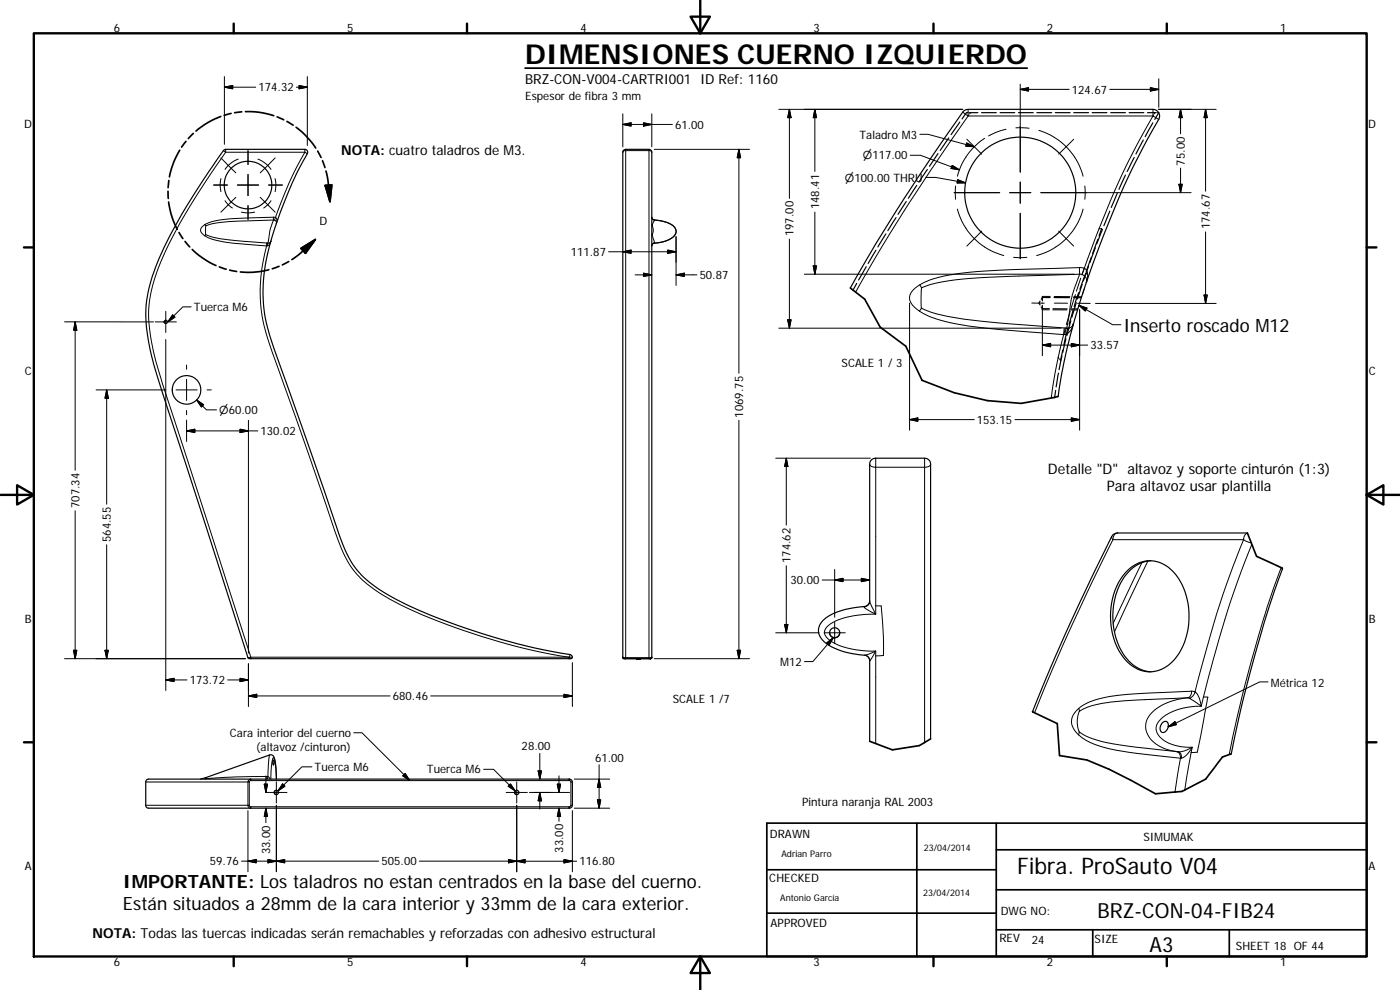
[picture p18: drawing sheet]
<svg xmlns="http://www.w3.org/2000/svg" width="420mm" height="297mm" viewBox="0 0 420 297" stroke-linecap="round" stroke-linejoin="round" font-family="sans-serif">
<defs><g id="words">
<text font-size="8.2" x="157.6" y="19.1">DIMENSIONES CUERNO IZQUIERDO</text>
<text font-size="6.9" x="305.3" y="262.2">Fibra. ProSauto V04</text>
<g font-size="6.3">
<text x="329.4" y="275.4">BRZ-CON-04-FIB24</text>
<text x="345" y="285.6">A3</text>
</g>
<g font-size="5.5">
<text x="337.2" y="99.5">Inserto roscado M12</text>
<text x="36.9" y="266.5">IMPORTANTE: Los taladros no estan centrados en la base del cuerno.</text>
<text x="36.9" y="273.1">Están situados a 28mm de la cara interior y 33mm de la cara exterior.</text>
</g>
<g font-size="4.4">
<text x="314.5" y="142.1">Detalle &quot;D&quot; altavoz y soporte cinturón (1:3)</text>
<text x="332.2" y="147.4">Para altavoz usar plantilla</text>
</g>
<g font-size="4.1">
<text x="157.6" y="25.2">BRZ-CON-V004-CARTRI001 ID Ref: 1160</text>
<text x="102.4" y="46.6">NOTA: cuatro taladros de M3.</text>
<text x="27.8" y="281.5">NOTA: Todas las tuercas indicadas serán remachables y reforzadas con adhesivo estructural</text>
</g>
<g font-size="3.5">
<text x="34.2" y="9.6">6</text>
<text x="104.2" y="9.6">5</text>
<text x="174.2" y="9.6">4</text>
<text x="244.2" y="9.6">3</text>
<text x="314.2" y="9.6">2</text>
<text x="384.2" y="9.6">1</text>
<text x="77.6" y="27.4">174.32</text>
<text x="157.6" y="29.9">Espesor de fibra 3 mm</text>
<text x="321.7" y="28.1">124.67</text>
<text x="7.3" y="38.4">D</text>
<text x="202.6" y="38.6">61.00</text>
<text x="257.9" y="41.6">Taladro M3</text>
<text x="410.6" y="38.4">D</text>
<text x="355.6" y="49.7" transform="rotate(-90 355.6 49.7)">75.00</text>
<text x="245.8" y="62.8" transform="rotate(-90 245.8 62.8)">148.41</text>
<text x="95.9" y="67.6">D</text>
<text x="238.2" y="70.9" transform="rotate(-90 238.2 70.9)">197.00</text>
<text x="363.1" y="68.8" transform="rotate(-90 363.1 68.8)">174.67</text>
<text x="171.3" y="76.8">111.87</text>
<text x="210" y="83.7">50.87</text>
<text x="58.2" y="93.4">Tuerca M6</text>
<text x="327.2" y="104.8">33.57</text>
<text x="7.4" y="112.6">C</text>
<text x="252.5" y="110.2">SCALE 1 / 3</text>
<text x="410.8" y="112.6">C</text>
<text x="223" y="125.3" transform="rotate(-90 223 125.3)">1069.75</text>
<text x="78.2" y="130.6">130.02</text>
<text x="293.2" y="127.2">153.15</text>
<text x="23.9" y="152.4" transform="rotate(-90 23.9 152.4)">707.34</text>
<text x="33.3" y="162.6" transform="rotate(-90 33.3 162.6)">564.55</text>
<text x="237.2" y="169" transform="rotate(-90 237.2 169)">174.62</text>
<text x="237.2" y="175.3">30.00</text>
<text x="7.4" y="186.9">B</text>
<text x="410.8" y="186.9">B</text>
<text x="234.1" y="199.8">M12</text>
<text x="56.9" y="205.3">173.72</text>
<text x="381.3" y="206">Métrica 12</text>
<text x="117.9" y="210.1">680.46</text>
<text x="201.9" y="210.9">SCALE 1 /7</text>
<text x="69" y="221.1">Cara interior del cuerno</text>
<text x="76.9" y="225.3">(altavoz /cinturon)</text>
<text x="156.6" y="225.2">28.00</text>
<text x="94.4" y="231.4">Tuerca M6</text>
<text x="128.1" y="232.1">Tuerca M6</text>
<text x="178.6" y="228.6">61.00</text>
<text x="240.7" y="241.9">Pintura naranja RAL 2003</text>
<text x="231.1" y="251.4">DRAWN</text>
<text x="81.1" y="256.3" transform="rotate(-90 81.1 256.3)">33.00</text>
<text x="169" y="255.9" transform="rotate(-90 169 255.9)">33.00</text>
<text x="343.2" y="252.3">SIMUMAK</text>
<text x="7.4" y="261.1">A</text>
<text x="63" y="259.7">59.76</text>
<text x="114.5" y="259.7">505.00</text>
<text x="173.9" y="259.7">116.80</text>
<text x="410.8" y="261.1">A</text>
<text x="230.9" y="264.6">CHECKED</text>
<text x="300.3" y="274.5">DWG NO:</text>
<text x="231.3" y="278.2">APPROVED</text>
<text x="299.9" y="282.6">REV</text>
<text x="309.7" y="283.3">24</text>
<text x="328.5" y="283">SIZE</text>
<text x="370.9" y="285.1">SHEET 18 OF 44</text>
<text x="34.2" y="289.9">6</text>
<text x="104.2" y="289.9">5</text>
<text x="174.2" y="289.9">4</text>
<text x="244.2" y="289.9">3</text>
<text x="314.2" y="289.9">2</text>
<text x="384.2" y="289.9">1</text>
</g>
<g font-size="3.3">
<text x="258.9" y="47.8">⌀117.00</text>
<text x="253.6" y="54.5">⌀100.00 THRU</text>
<text x="65.8" y="124.2">⌀60.00</text>
</g>
<g font-size="2.7">
<text x="234.5" y="257.1">Adrian Parro</text>
<text x="277.3" y="255.2">23/04/2014</text>
<text x="277" y="268.7">23/04/2014</text>
<text x="234.2" y="270.2">Antonio García</text>
</g>
</g></defs>
<g fill="none" stroke="#000" stroke-width=".3">
<path d="M67.3 23v20.3M67.3 26.2l2.5-.5v.9zM67.3 26.2h9.4M88.9 26.2h3.3M89.8 25.7l2.4 .5-2.4 .4zM92.2 23v20.6M186.9 37.3l2.5-.4v.9zM186.9 37.3h14.9M186.9 34.2v9.9M193.1 36.9l2.5 .4-2.5 .5zM195.6 34.2v9.9M236.9 32.8v26.7"/>
<path d="M236.9 32.8l.5 2.5h-1zM244.5 32.8v18.6M244.5 32.8l.6 2.5h-1zM288.9 33.7l1.6 1.1M288.9 32.8h-55.2M290.5 34.8a571.9 571.9 0 0 0-33.7 52.9M290.5 32.8v2M290.5 34.8h55.5M290.8 34.5l-.3 .3M291.3 33.8l-.3 .3M301.9 38.8l-2.7 .8-2.5 1.2M304.9 38.4l4 .1"/>
<path d="M306.2 25.3v26.3M306.2 26.8l2.5-.5v1zM306.2 26.8h14.7M311.8 39.1a19.7 19.7 0 0 1 8.2 4.9M333.1 26.8h14.7M345.2 26.3l2.6 .5-2.6 .5zM346 34.8a247.4 247.4 0 0 0-20.6 45.7M346 34.8l1.8 1M346 32.8v2M346.2 34.5l-.2 .3M346.6 33.8l-.2 .3M347.6 32.8h17.4"/>
<path d="M347.8 23.6v8.6M354.3 32.8v7.4M354.3 32.8l.5 2.5h-1zM361.8 32.8v24.6M361.8 32.8l.5 2.5h-1zM66.3 47.4l2.2 2.2M66.3 53.6l-.2 1.9 .2 2M67 45.2l.7 .5M67.7 45.7a171.2 171.2 0 0 0-20.3 34.9 36.9 36.9 0 0 0-1.6 23.7l.9 3.7 2.1 7.3 26.5 81.9h95.5M67.7 44.8v.9M67.7 45.7h23.8M68.3 55.5h-4.2"/>
<path d="M68.5 49.6l-1 1.2M68.5 49.6l2.3 2.3M70.8 59.2l-4.5 4.5M71.5 47.7l-1.9 1-1.1 .9M74.4 45.2v4.2M74.4 52.3v6.4M77.4 47.7l1.9 1 1.1 .9M77.6 55.5h-6.3M78.1 59.2l4.5 4.5M80.4 49.6l.9 1.2M80.4 49.6l-2.3 2.3M82.6 53.6l.2 1.9-.2 2"/>
<path d="M82.6 47.4l-2.2 2.2M84.7 55.5h-4.1M91.5 45.7l-4.3 8.3-4.5 11.3M91.5 45.7l.7 .4M91.5 44.8v.9M187.8 45.2l-.6 .1-.3 .4M187.8 45.2h7.2l.6 .5M187.8 44.8v.4M194.8 44.8v152.5h-7v-152.1M196.4 44.8h28.5M221.8 44.8v67.2M221.8 44.8l.5 2.5h-1.1z"/>
<path d="M273.2 46.6h3l11.7 4.3M276 40.3h2.5l13.7 3.7M277.8 53.2h3l9 1.7M285.8 49.6l2.1 1.3-2.5-.4zM286.4 57.8h13.6M286.8 55.8v4M287.4 53.9l2.4 1h-2.6zM290.2 41.8l4.4 4.4M292.1 43.9l-2-1-.2 1 2.4 .1M295.5 41.5a19.4 19.4 0 0 0-8.2 11.4M303 57.8h6.4M306.2 54.6v6.4"/>
<path d="M312.4 57.8h45.1M320 44l-2.3 2.2M320 44a19.5 19.5 0 0 1 5 8.9M322.2 41.8l-2.2 2.2M325.6 55.8v4M353.8 55.3h1l-.5 2.5zM354.3 50.4v7.4M61.5 70.8a19.8 19.8 0 0 0 9.1 2.2l9.4 .8a48.2 48.2 0 0 0 1.7 31.8l16.2 46a93.5 93.5 0 0 0 6.2 16.4 28.1 28.1 0 0 0 11.6 11 171.6 171.6 0 0 0 44.4 16.2l10.7 2M61.5 67.4l.3 .4M61.5 67.4a1.75 1.75 0 0 0-1.3 1.7 1.75 1.75 0 0 0 1.3 1.7M61.7 70.4l-.2 .4M61.7 70.4a24 24 0 0 0 9 1.8l9.4 .7"/>
<path d="M61.8 67.8a28.1 28.1 0 0 1 9.9-1.5l10.4-.3-1.1 3-.6 3.9M61.8 67.8l-.1 2.6M67.5 60.2l1 1.2 1.2 1M72.4 63.6l2 .3 2-.3M74.4 61.7v4.1M80.1 72.9l.1 .9M80.1 72.9h.3M81.2 72.5l-.8 .4M81.3 72.4l-.4 .9-.7 .5 .2-.9M81.3 60.2l-.9 1.2-1.3 1M82.1 65.2a.55 .55 0 0 0 .3 .9M82.1 65.2l.6 .1"/>
<path d="M82.1 65.2l-5.3 .1a53.3 53.3 0 0 0-13.5 1.3l-1.8 .8M82.7 65.3l.4 .7-.2 1.1M82.7 65.3l-.3 .8 .5 .4 .1 .5M182.7 75.5h20.2M186.9 75.5l2.5-.5v1zM195.6 67.4l.1 .4M195.6 65.2l.4 .7 .4 .1M195.7 70.4l.7 2.5M195.7 67.8a2.87 2.87 0 0 1 0 2.6M195.7 70.4l-.1 .4M196.4 72.9l-.3 .1M196.4 72.9v.1"/>
<path d="M196.4 72.9l-.6 .3-.2 .6M196.4 66l3.1 .5a3.6 3.6 0 0 1 3.4 3.1l-.1 .2a5.1 5.1 0 0 1-4.6 2.9l-1.8 .2M196.4 66l-.7 1.8M200.4 75l2.5 .5-2.5 .5zM202.9 71v14.6M236.9 71.7v26.8M244.1 79.8h1l-.6 2.5zM244.5 63.6v18.7M287.3 62.7a19.5 19.5 0 0 0 5.1 8.9M292.4 71.6a19.5 19.5 0 0 0 8.8 5.1M292.4 71.6l-2.2 2.2M294.6 69.3l-2.2 2.3"/>
<path d="M304.2 77.2h4M306.2 64v13.6M317.7 69.3l2.3 2.3M320 71.6a20 20 0 0 1-8.9 5.1M320 71.6l2.2 2.2M325 62.7a19.7 19.7 0 0 1-5 8.9M361.8 69.6v21.4M19.4 96.6h26.7M22.6 96.6l.5 2.5h-1zM22.6 96.6v44.5M46.6 96.6h6.3M49.8 93.4v6.4"/>
<path d="M50.4 96.5l1.4-2 .7 .7-2 1.3M57.4 92.1h-2.5l-4.4 4.4M193.1 82l2.5 .5-2.5 .5zM195.6 82.5h-5M202.9 82.5l2.5-.5v1zM202.9 82.5h6.3M233.7 98.5h84.8M236.4 95.9h1l-.5 2.6zM241.4 82.3h81M273 90.9v38.2M275.9 93.4l.6 .3a36.7 36.7 0 0 0 13.8 4.1l9.6 1.1 19.3 1.5M276 85.5l.6 .9"/>
<path d="M276 85.5a4.5 4.5 0 0 0-3 4.6l.9 1.5 2 1.8M276.6 92.5l-.7 .9M276.6 92.5l.5 .3a42.5 42.5 0 0 0 12.2 3 518.4 518.4 0 0 0 30.5 2.6l.3 .1M276.6 86.4a37.7 37.7 0 0 1 12.7-2.7l13.5-.8 21.2-.6-2.2 6.2-1.7 10M276.6 86.4v6.1M309.7 90.9l3.1 .1M312.7 91h.7M312.8 92.9l2.1 .1M312.8 92.6v14.1M312.8 88.9h2.4M316 93h4.2M316.4 89h4.7"/>
<path d="M316.4 91h4M319.4 98.4l-.2 2M319.8 98.4l-.6 2M320.1 98.5l-.5 1.9M321.2 93.4l-1.2 4M321.3 93h2.1M322.1 97.3l-.9 1-1.1 .2M322.2 97.1a3.9 3.9 0 0 1-2.6 3.3M322.2 97.1h.1M322.2 97.1l-.1 .1M322.3 89h2.3M322.7 88.4l-1.2 4"/>
<path d="M323.4 91h3.8M323.8 91.6l2.4 .8-.5 .9zM323.8 91.6l10.1 5.8h2.5M323.9 80.3l.1 2 .7 .1M323.9 80.3a493.2 493.2 0 0 0-33.3 1.4 37.2 37.2 0 0 0-13.9 3.4l-.7 .4M323.9 80.3l1.5 .2M324 92.9v36.2M324.3 83.5l-1.3 3.9M325.4 86.8l-.6 1.5M325.4 80.5a3.1 3.1 0 0 1 .8 3.6l-.2 .6M325.4 80.5l-.4 1.2a.55 .55 0 0 0-.2 .6 .55 .55 0 0 0 .5 .4l.7 .8 .1 1.1M325.4 80.5l-.7 2"/>
<path d="M328.8 91h36.2M361.3 88.5h1l-.5 2.5zM32 117v34.3M32 117l.5 2.5h-1zM49.8 101.9v15M49.8 117.1v90.1M49.8 117h-21M52.8 117h6.4M56 109.5v1.3M56 113.8v6.4M62.2 117h1.2M312.8 103.5l2.5-.5v1.1z"/>
<path d="M312.8 103.5h13.6M319.2 100.4a146.2 146.2 0 0 0-3.7 19M319.6 100.4h-.4M321.5 103l2.5 .5-2.5 .6zM56 126v6.5M56 129.3l2.5-.5v1zM56 129.3h21.4M56 123.2v1.2M59 120l3 3h3M59 120l2.1 1.4-.7 .7zM72 128.8l2.6 .5-2.6 .5zM74.6 126.1v69.9"/>
<path d="M221.8 126.1v71.5M232.8 137.5h28.4M236 137.5v20.1M236 137.5l.5 2.5h-1zM262.8 137.5v2.7a1.69 1.69 0 0 1-1.8-.9M273 125.9l2.5-.5v1zM273 125.9h19.4M277.5 137.5v2.7M279.3 139.3a1.5 1.5 0 0 1-1.8 .9M304.6 125.9h19.4M321.5 125.4l2.5 .5-2.5 .5zM22.6 153.2v44.4"/>
<path d="M277.5 140.2h-14.7v41.6M277.5 140.2v82.6M335.4 159.9a1.7 1.7 0 0 0-1.4 2M374.4 159.9a1.98 1.98 0 0 0-1.2 2M32 163.4v34.2M236 169.8v20.1M246.7 174h14.3M250.5 170.9v14.3M250.5 174l2.5-.5v1zM258.5 173.5l2.5 .5-2.5 .5zM333.6 161l.4 .9M334 161.9a658.7 658.7 0 0 0-23.5 52"/>
<path d="M334 161.9h39.2M342.7 168.8l-8.6 18.2M344.5 168.3l-10 21.3M373.2 161.9a307.4 307.4 0 0 0-14.6 45.7M373.2 161.9l2.3 1M375.7 163.3a322 322 0 0 0-14.5 45.8M384.5 170.3a383.7 383.7 0 0 0-15.6 56.1M19.4 197.6h54.3M22 195.1h1.1l-.5 2.5zM31.5 195.1h1l-.5 2.5zM74.4 197.3l.9-.1v.4M74.6 199.2v12.8"/>
<path d="M170.8 197.2l.1 .4M170.8 197.2v.4M171 196.4l-.1 .8h.9M171.8 198.8v13.2M186.9 197.2l.4 .4M186.9 197.2l.9 .1v.3M187.3 197.6h.1M187.3 197.6h.5M187.8 197.6h7.4M195.2 197.6h.1M195.6 197.2l-.4 .4h-.4v-.3l.8-.1-.4 .4M196.4 197.6h28.5"/>
<path d="M221.2 195.1h1.1l-.5 2.5zM232.8 189.9h13M235.5 187.4h1l-.5 2.5zM247.3 189.9h6.4M248.1 192.9l2-1.6-1.3 2.2zM250.1 191.3l-6.1 7.2h-2.6M250.5 186.7v6.3M259.3 182.1a1.69 1.69 0 0 0 1.7-1.7l1.8 3.9-2.9-1.7zM259.3 182v.1M259.4 196.6l3.4-1.3-1.8 3-.3-.9-.6-.7M261 198.3h.1M262.8 196.8v26.3"/>
<path d="M262.8 181.8v2.5a24.5 24.5 0 0 0-13.6 2.9l-.5 .4a2.44 2.44 0 0 0 .1 4.3l.4 .3a22 22 0 0 0 12.5 3.2l1.1-.1v1.5M262.8 181.8h1.7l.6 9.3 .1 3.7-.1 1.9-2.3 .1M49.8 204l2.4-.5v1zM56.1 204h-6.3M68.3 204h6.3M72 203.5l2.6 .5-2.6 .5zM74.6 208.8l2.5-.5v1zM74.6 208.8h42.5M106.2 219.9h2.4l14.4 14.3M129.3 208.8h42.5M169.3 208.3l2.5 .5-2.5 .5zM323.8 212.6l.1 .8"/>
<path d="M323.8 212.6a4.7 4.7 0 0 0-.4 7.6l.3 .3M323.9 219.6l-.2 .9M323.9 219.6l2.3 1.4a49 49 0 0 0 15 3.2l11.4 1.2M323.9 213.4l.4-.2a21.6 21.6 0 0 1 9-2.5l8.2-.7 14.9-.6a16.3 16.3 0 0 0-11.4 5.2 5.9 5.9 0 0 0 2.3 8.9 13.7 13.7 0 0 0 6.2 2.1M323.9 213.4a8 8 0 0 0 0 6.2M350.6 218.1l2-1.6 .4 .9zM357.6 207.4a1.75 1.75 0 0 1-1.2 2l.5 .1M357.6 207.4l-4.3 .2a132.7 132.7 0 0 0-21.4 1.6 16.8 16.8 0 0 0-8.1 3.4M357.6 207.4l1 .2M358.6 207.6l.7 .6 .6 1.1 .6 2.6-3.6-2.4a2.43 2.43 0 0 0 1.7-1.9zM361.2 209.1l-.7 2.8a16.2 16.2 0 0 0-12.7 4.5 3.6 3.6 0 0 0 1.2 5.5l.4 .3a14 14 0 0 0 8.4 2M361.2 209.1l1.3 .1-3.2 16.5-1.8 .1"/>
<path d="M380.6 204.6h-2.6l-27.4 13.5M43.7 234.6h30.7v7h-30.7M61.7 233.3v.3M61.7 233.6l-.2 .2M74.7 234l.6-.2v.4l-.5 .4h-.4zM74.8 234.6v7M75.3 234.2h95.6M79.3 235.3h1l-.5 2.5zM79.8 232.8v5h6.3M80.1 233l-.1 .8M80.4 233l-.2 .8M80.4 233l-9.7 .1-9 .5"/>
<path d="M80.4 233l.7 .8M81 226.5l-.4 1.7-.2 4.8M81.3 233.8a15.2 15.2 0 0 1 .8-6.5l.1 .1a16.9 16.9 0 0 1 .7 6.4M82.9 234.6v6.3M84.8 235.2l.7 .7-2.1 1.4zM93.6 230.1h-3l-7.2 7.2M121.6 232.1l1.4 2.1-2.1-1.4zM145.1 230.8h3l6.5 6.5M151.9 237.8h6.4M153.2 235.2l1.4 2.1-2.1-1.4zM155.1 234.6v6.3M158.9 237.8h12"/>
<path d="M161.5 231.3h1l-.5 2.5zM162 226.1v7.7M162 237.8v5M162 237.8l.5 2.5h-1zM167.2 235.3h1l-.4 2.5zM167.8 232.8v5M170.8 233.8v.4M170.9 234.2l.4 .4M170.9 233.8v.4M171.3 234.6h.5M171.3 234.6v7M172.3 233.8h10.7"/>
<path d="M179.3 240h1l-.5 2.5zM179.8 229.4v13.1M179.8 233.8l.5 2.5h-1zM323.7 220.5l1.7 1.3a33.1 33.1 0 0 0 13.3 3.9l15.6 1.8M353.1 225.5a1.69 1.69 0 0 1 1.2 2M354.3 227.5l-1.7 10.1M354.6 227.5h-.3M357.5 225.8l-1.9 11.2M357.8 224.2l-1.5 2.2-.7 .6-1 .5M357.8 224.2l-.3 1.6M357.8 224.2l-2.4 1.1-1.7 .3a1.59 1.59 0 0 1 .9 1.9M72.5 258.4h41.2"/>
<path d="M74.4 258.4l2.5-.5v1zM74.4 243.2v18.4M74.8 241.6h-.2a.59 .59 0 0 0 .1 .6 .59 .59 0 0 0 .6 .2v-.3M74.8 241.6l.5 .5M75.3 242.1h95.5v.4M79.8 242.5v4.3M79.8 242.5l.5 2.5h-1zM80.4 257.9l2.5 .5-2.5 .5zM82.9 241.6v20M82.9 258.4l2.5-.5v1zM125.8 258.4h47.3M152.6 257.9l2.5 .5-2.5 .5z"/>
<path d="M155.1 258.4l2.5-.5v1zM155.1 241.6v20M167.8 242.5l.4 2.5h-1zM167.8 242.5v3.9M169.3 257.9l2.5 .5-2.5 .5zM170.9 242.1v.4M171.3 241.6h.5M171.3 241.6l-.1 .4-.4 .1M171.8 243.2v18.4M172.3 242.5h10.7"/>
</g>
<g fill="none" stroke="#000" stroke-width=".36">
<path d="M288 36.6l-2.6 3.8M290.4 33.8h-.4l-1.3 1.9M290.8 33.8h2.7M294.6 33.8h4.4M300.1 33.8h4.4M305.7 33.8h4.4M311.2 33.8h4.4M316.7 33.8h4.5M322.3 33.8h4.4M327.8 33.8h4.4M333.3 33.8h4.4M338.9 33.8h4.4"/>
<path d="M346 36.9l-2.3 4.1M347 33.8h-2.6M347.4 33.8h.4l-1.2 2M187.2 45.1l.6-.3h7l.6 .3 .2 .6v151.5l-.3 .4h-7.6a.54 .54 0 0 1-.8-.4v-151.5zM275.1 55.6l-2.5 3.9M278.3 50.8l-2.5 3.9M281.5 46.1l-2.6 3.8M284.7 41.4l-2.5 3.7M335.3 57.9l-1.8 4.4M337.8 52.5l-2 4.3M340.4 47.2l-2.1 4.3M343.1 42l-2.2 4.2"/>
<path d="M81.3 72.4l-.1 .1M82.9 67.1l-1.6 5.3M82.9 67.1l.4-1.2a116.2 116.2 0 0 1 9.1-20.2l-.3-.6-.6-.3h-24a71 71 0 0 0-7.6 10.9 117.8 117.8 0 0 0-14.1 27 37.5 37.5 0 0 0-.9 21.7 129.7 129.7 0 0 0 4.7 15.9l25 77.2 96.3 .1a.66 .66 0 0 0 .9-.5 .66 .66 0 0 0-.8-.7 186.6 186.6 0 0 1-53-17 30.5 30.5 0 0 1-12.3-10.4 46.7 46.7 0 0 1-4.9-11.5l-17.7-50.5a51.6 51.6 0 0 1-4.2-19.2l.7-7.9 1.7-7.5M83 67l-.1 .1M195.6 65.2l.4 .7a9.5 9.5 0 0 1 6.6 2.6 2.26 2.26 0 0 1-1.4 3.2l-2.2 .8-2.8 .5-.4 .3-.2 .5M262.9 75.1l-2.3 3.9M265.9 70.2l-2.4 3.9M268.9 65.3l-2.4 3.9M272 60.5l-2.5 3.8M326.7 79.9l-.8 2.2M327.5 77.2l-1.5 4.2M328.7 74.3l-1.6 4.4"/>
<path d="M329.5 71.8l-1.6 4.3M329.9 68.6h.2M330.4 68.6h.2l-.7 2.2M330.9 68.8l-1.8 4.4M333.1 63.4l-1.8 4.3M257.1 85l-1.1 2M260 80l-2.3 4M312.1 90.4l-.3 .5 .3 .6M312.5 92.1l.3 .5h2.1M312.8 88.9v1.4M312.8 91.6v1.3M315.2 89.3h-2.4l-.3 .5"/>
<path d="M316 92.6l4.3 .1M316.3 89.3h4.7M320.5 98.6h.1M320.5 98.5h.1M320.5 98.4l-1.2 5.1M320.6 98.6h.1M320.7 98.5h.1M320.7 98.6l-.5 2M320.7 98.5v.1M321.3 92.7h2.2M321.4 96.3l-.7 2.2M322 93.1l-1.1 4.2"/>
<path d="M322.2 97.1l-.1 .2M322.2 97.1l-3 11.9-1.6 10M322.2 97.1l-.1 .1M322.2 89.3h2.3M323 90.8l-1.3 4.4M323.7 87.8l-1.3 4.3M324.8 85.4l-1.5 4.3M325.6 82.5l-1.5 4.3M325.8 82.1h.1M325.9 82.1l-.7 2.2M325.9 82.1h.1M326 84.8a269.5 269.5 0 0 1 22-49.6 2.01 2.01 0 0 0-2-2.4h-55.5l-1.1 .4a561.4 561.4 0 0 0-34.2 53.2"/>
<path d="M326 84.7v.1M326 84.8l-3.8 12.3M326.1 84.6l-.1 .2M316.8 117.1l-.3 2.1M317.6 107.2l.2 .3M317.7 112l-.7 4.1M318.7 106.8l-.9 4.1M318.9 105.1l-.6 3-.2-.3M319.9 101.7l-1 4.1M374.3 159.9h-38.9l-1.4 .6a627.8 627.8 0 0 0-24.1 53M337.8 171.8a9.3 9.3 0 0 1 15.1 .6 21.5 21.5 0 0 1-.6 25.6 9.3 9.3 0 0 1-15-.6 21.4 21.4 0 0 1 .5-25.6zM345.4 168.2a11.7 11.7 0 0 0-9.5 7.7 21.5 21.5 0 0 0 2.9 22.4 10 10 0 0 0 6.6 3.3"/>
<path d="M384.9 170.7a382.4 382.4 0 0 0-15.4 55.5M191 197.6h1.3zM249 189.8a1.51 1.51 0 0 0 1.5 1.5 1.51 1.51 0 0 0 1.5-1.5M261 180.4v-41.1a1.79 1.79 0 0 1 1.8-1.8h14.7a1.79 1.79 0 0 1 1.8 1.8v82.4M261 180.2a1.78 1.78 0 0 1-1.7 1.8 21.2 21.2 0 0 0-11.8 3.7 4.2 4.2 0 0 0 .1 7.1 24.3 24.3 0 0 0 12.5 3.9l.7 .7 .2 .9v24.1M348.8 216.9a1.07 1.07 0 0 1 1.5-.3 1.07 1.07 0 0 1 .3 1.5 1.55 1.55 0 0 1-2.1 1.5 2.14 2.14 0 0 1 .3-2.7zM44 234a8 8 0 0 1 3.9-.2h123a.87 .87 0 0 1 .9 .8v7a.88 .88 0 0 1-1 .9h-122.9a8 8 0 0 1-3.9-.3l-.3-.6v-7zM81.9 228.1a.84 .84 0 0 1 .1 1.4l-.2-.5zM82.9 237.1a.65 .65 0 0 0-.6 .7 .65 .65 0 0 0 .6 .6M83 233.8a15.3 15.3 0 0 0-1-7l-.5-.3h-.5l-20.8 7.3M155.1 237.1a.65 .65 0 0 0-.7 .7 .65 .65 0 0 0 .7 .6M352.6 225.4l1.1 .2"/>
<circle cx="74.4" cy="55.5" r="7.1"/>
<circle cx="306.2" cy="57.8" r="16.7"/>
<circle cx="49.7" cy="96.6" r=".5"/>
<circle cx="56" cy="117" r="4.3"/>
<circle cx="250.5" cy="189.9" r="1.53"/>
<circle cx="82.9" cy="237.8" r=".64"/>
<circle cx="155.1" cy="237.8" r=".64"/>
</g>
<g fill="#000">
<circle cx="325.9" cy="82.1" r=".18"/>
<circle cx="326" cy="84.8" r=".18"/>
<circle cx="186.9" cy="197.2" r=".18"/>
<circle cx="195.6" cy="197.2" r=".18"/>
</g>
<g fill="none" stroke="#000" stroke-width=".51">
<path d="M66.3 34.9a23.8 23.8 0 0 0-7.5 4.4M69.4 34l-2.1 .6M72.5 33.5l-2.1 .3M73.6 33.5a23.5 23.5 0 0 1 8.6 1.2M83.2 35.1l1.9 .8M86.1 36.4l1.9 1.1M88.9 38.2a25.1 25.1 0 0 1 5.9 6.2M50.4 57.4l.1 2.1M50.7 54.1l-.2 2.2M53.9 45.1a23.2 23.2 0 0 0-3 8M55.8 42.4l-1.3 1.8M58 40l-1.5 1.6"/>
<path d="M95.3 45.3l1.1 1.9M96.8 48.2l.7 2.1M97.6 55.6l2-.1-.6 5zM97.8 51.3l.7 3.1 .5 6.1M50.6 60.6a24 24 0 0 0 2.6 8.2M53.7 69.8l1.2 1.8M55.5 72.4l1.4 1.7M57.7 74.8a24.6 24.6 0 0 0 7.1 4.9M83.7 79.9l-2 .7M86.7 78.5l-2 1M90.3 74.5l4.3-2.6-2.9 4.1zM94.6 71.9l-4.5 4.2-2.5 1.8"/>
<path d="M65.8 80.1l2.1 .7M68.9 81l2.1 .5M80.7 80.9a24.4 24.4 0 0 1-8.6 .7M255.2 86.4l4.3 3.4 4.6 8.3 7.8 5.8 4.8 10.2 9.7 3.7 9.9 2.4 10.2 .8 11.1-2M374.3 159.9l2.8 7 7.6 3.5 .2 .3M309.9 213.5l7.4 3.6 .7 9.6 8.2 1.3 6.6 2.8 14 7.4 7.9-.8 7.2-3.6 5-6.7 2.6-.9M279.3 221.7l-3.4 2-8.1 1.3-6.8-2.6M230.1 247h180.1v40h-180.1zM275.2 247v40M299 255h111.2M299 247v40M230.1 274h68.9"/>
<path d="M230.1 261h68.9M299 279h111.2M299 267h111.2M327.9 279v8M368.9 279v8"/>
</g>
<g fill="none" stroke="#000" stroke-width=".71">
<path d="M10.1 10h400.1v277h-400.1zM70.1 7.1v2.9M140.2 7.1v2.9M207.3 5h5.8l-2.9 5zM210.2 0v10M280.2 7.1v2.9M350.2 7.1v2.9M7.2 74.2h2.9M410.2 74.2h2.9M.2 148.5h9.9M5.1 145.6l5 2.9-5 2.9zM410.2 148.5l5-2.9v5.8z"/>
<path d="M410.2 148.5h9.9M7.2 222.7h2.9M410.2 222.7h2.9M70.1 287v2.9M140.2 287v2.9M210.2 287l2.9 5h-5.8zM210.2 287v10M280.2 287v2.9M350.2 287v2.9"/>
</g>
<path d="M97.6 55.6l2-.1-.6 5zM90.3 74.5l4.3-2.6-2.9 4.1z" fill="#000" stroke="#000" stroke-width=".51"/>
<path d="M157.6 20.4h150.7" fill="none" stroke="#000" stroke-width=".53"/>
<g fill="#000" stroke="#000" stroke-width=".3">
<path d="M67.3 26.2l2.5-.5v.9zM89.8 25.7l2.4 .5-2.4 .4zM186.9 37.3l2.5-.4v.9zM193.1 36.9l2.5 .4-2.5 .5zM236.9 32.8l.5 2.5h-1zM244.5 32.8l.6 2.5h-1zM306.2 26.8l2.5-.5v1zM345.2 26.3l2.6 .5-2.6 .5zM354.3 32.8l.5 2.5h-1zM361.8 32.8l.5 2.5h-1zM221.8 44.8l.5 2.5h-1.1zM285.8 49.6l2.1 1.3-2.5-.4z"/>
<path d="M287.4 53.9l2.4 1h-2.6zM290.1 42.9l2.3 1.1-2.5-.1zM353.8 55.3h1l-.5 2.5zM186.9 75.5l2.5-.5v1zM200.4 75l2.5 .5-2.5 .5zM244.1 79.8h1l-.6 2.5zM22.6 96.6l.5 2.5h-1zM51.8 94.5l.7 .7-2.1 1.4zM193.1 82l2.5 .5-2.5 .5zM202.9 82.5l2.5-.5v1zM236.4 95.9h1l-.5 2.6zM323.8 91.6l2.4 .8-.5 .9z"/>
<path d="M361.3 88.5h1l-.5 2.5zM32 117l.5 2.5h-1zM312.8 103.5l2.5-.5v1.1zM321.5 103l2.5 .5-2.5 .6zM56 129.3l2.5-.5v1zM59 120l2.1 1.4-.7 .7zM72 128.8l2.6 .5-2.6 .5zM236 137.5l.5 2.5h-1zM273 125.9l2.5-.5v1zM321.5 125.4l2.5 .5-2.5 .5zM250.5 174l2.5-.5v1zM258.5 173.5l2.5 .5-2.5 .5z"/>
<path d="M22 195.1h1.1l-.5 2.5zM31.5 195.1h1l-.5 2.5zM221.2 195.1h1.1l-.5 2.5zM235.5 187.4h1l-.5 2.5zM248.1 192.9l2-1.6-1.3 2.2zM49.8 204l2.4-.5v1zM72 203.5l2.6 .5-2.6 .5zM74.6 208.8l2.5-.5v1zM169.3 208.3l2.5 .5-2.5 .5zM350.6 218.1l2-1.6 .4 .9zM79.3 235.3h1l-.5 2.5zM84.8 235.2l.7 .7-2.1 1.4z"/>
<path d="M121.6 232.1l1.4 2.1-2.1-1.4zM153.2 235.2l1.4 2.1-2.1-1.4zM161.5 231.3h1l-.5 2.5zM167.2 235.3h1l-.4 2.5zM179.3 240h1l-.5 2.5zM179.8 233.8l.5 2.5h-1zM74.4 258.4l2.5-.5v1zM79.8 242.5l.5 2.5h-1zM80.4 257.9l2.5 .5-2.5 .5zM82.9 258.4l2.5-.5v1zM152.6 257.9l2.5 .5-2.5 .5zM155.1 258.4l2.5-.5v1z"/>
<path d="M162 237.8l.5 2.5h-1zM167.8 242.5l.4 2.5h-1zM169.3 257.9l2.5 .5-2.5 .5z"/>
</g>
<use href="#words"/>
</svg>
